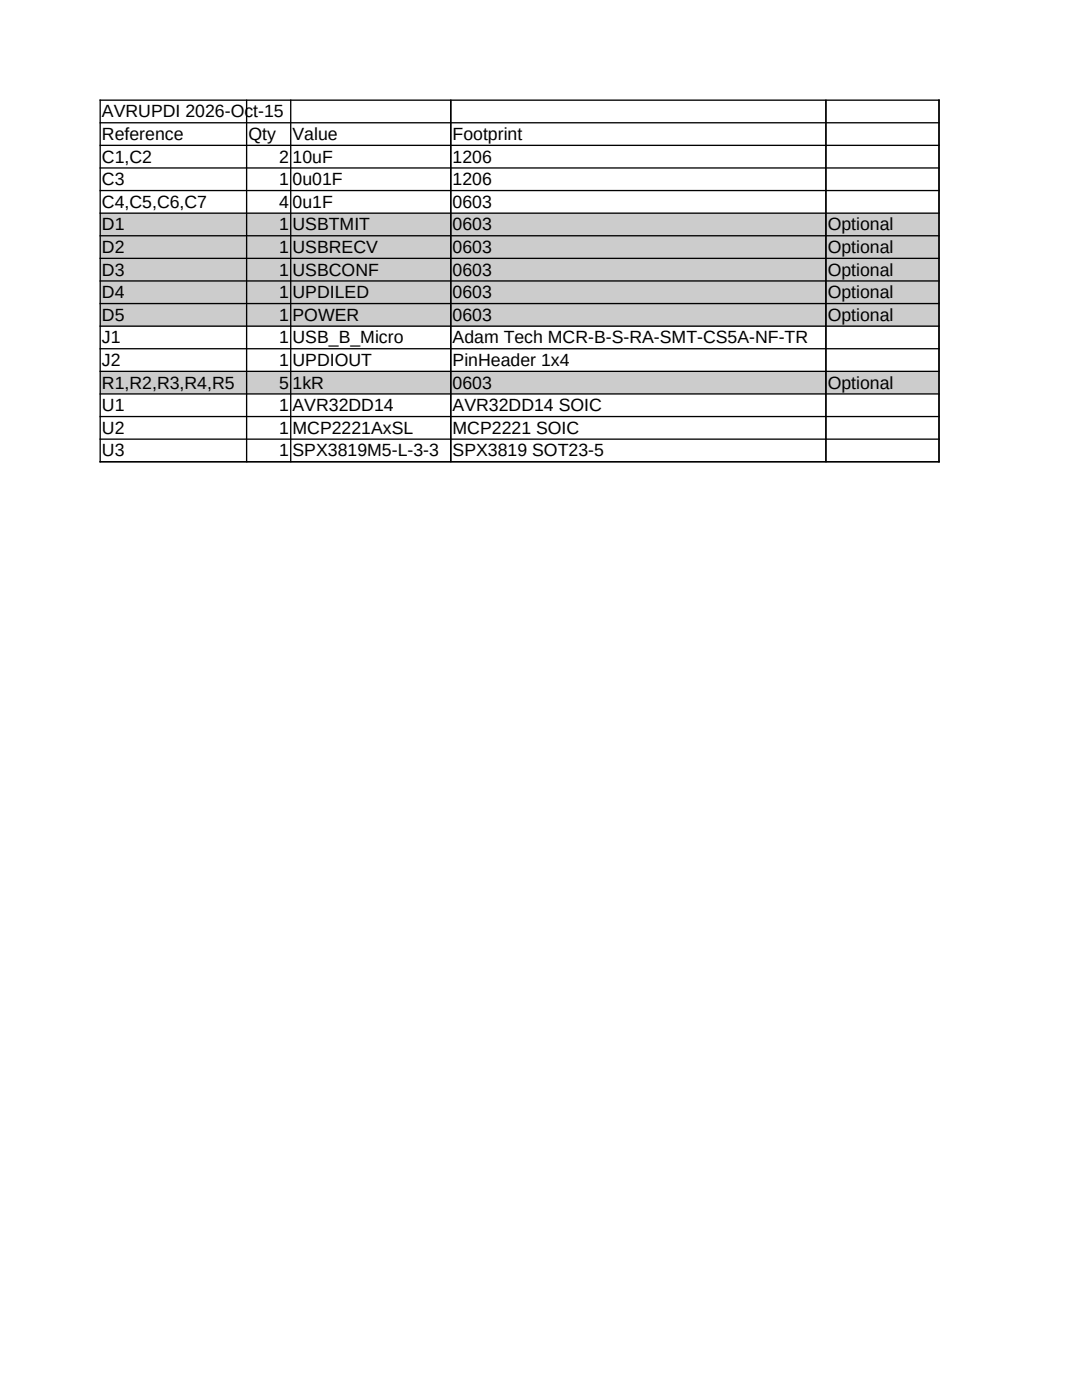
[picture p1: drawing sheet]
<svg xmlns="http://www.w3.org/2000/svg" width="216mm" height="279mm" viewBox="0 0 216 279" stroke-linecap="round" stroke-linejoin="round" font-family="sans-serif">
<defs><g id="words">
<g font-size="3.5">
<text x="20.3" y="23.4">AVRUPDI 2026-Oct-15</text>
<text x="20.3" y="27.9">Reference</text>
<text x="49.6" y="27.9">Qty</text>
<text x="58.4" y="27.9">Value</text>
<text x="90.3" y="27.9">Footprint</text>
<text x="20.3" y="32.4">C1,C2</text>
<text x="55.7" y="32.4">2</text>
<text x="58.4" y="32.4">10uF</text>
<text x="90.3" y="32.4">1206</text>
<text x="20.3" y="36.9">C3</text>
<text x="20.3" y="41.5">C4,C5,C6,C7</text>
<text x="55.7" y="36.9">1</text>
<text x="55.7" y="41.5">4</text>
<text x="58.4" y="36.9">0u01F</text>
<text x="58.4" y="41.5">0u1F</text>
<text x="90.3" y="36.9">1206</text>
<text x="90.3" y="41.5">0603</text>
<text x="20.3" y="46">D1</text>
<text x="55.7" y="46">1</text>
<text x="58.4" y="46">USBTMIT</text>
<text x="90.3" y="46">0603</text>
<text x="165.2" y="46">Optional</text>
<text x="20.3" y="50.5">D2</text>
<text x="55.7" y="50.5">1</text>
<text x="58.4" y="50.5">USBRECV</text>
<text x="90.3" y="50.5">0603</text>
<text x="165.2" y="50.5">Optional</text>
<text x="20.3" y="55">D3</text>
<text x="20.3" y="59.5">D4</text>
<text x="55.7" y="55">1</text>
<text x="55.7" y="59.5">1</text>
<text x="58.4" y="55">USBCONF</text>
<text x="58.4" y="59.5">UPDILED</text>
<text x="90.3" y="55">0603</text>
<text x="90.3" y="59.5">0603</text>
<text x="165.2" y="55">Optional</text>
<text x="165.2" y="59.5">Optional</text>
<text x="20.3" y="64">D5</text>
<text x="55.7" y="64">1</text>
<text x="58.4" y="64">POWER</text>
<text x="90.3" y="64">0603</text>
<text x="165.2" y="64">Optional</text>
<text x="20.3" y="68.5">J1</text>
<text x="55.7" y="68.5">1</text>
<text x="58.4" y="68.5">USB_B_Micro</text>
<text x="90.3" y="68.5">Adam Tech MCR-B-S-RA-SMT-CS5A-NF-TR</text>
<text x="20.3" y="73">J2</text>
<text x="20.3" y="77.5">R1,R2,R3,R4,R5</text>
<text x="55.7" y="73">1</text>
<text x="55.7" y="77.5">5</text>
<text x="58.4" y="73">UPDIOUT</text>
<text x="58.4" y="77.5">1kR</text>
<text x="90.3" y="73">PinHeader 1x4</text>
<text x="90.3" y="77.5">0603</text>
<text x="165.2" y="77.5">Optional</text>
<text x="20.3" y="82.1">U1</text>
<text x="55.7" y="82.1">1</text>
<text x="58.4" y="82.1">AVR32DD14</text>
<text x="90.3" y="82.1">AVR32DD14 SOIC</text>
<text x="20.3" y="86.6">U2</text>
<text x="55.7" y="86.6">1</text>
<text x="58.4" y="86.6">MCP2221AxSL</text>
<text x="90.3" y="86.6">MCP2221 SOIC</text>
<text x="20.3" y="91.1">U3</text>
<text x="55.7" y="91.1">1</text>
<text x="58.4" y="91.1">SPX3819M5-L-3-3</text>
<text x="90.3" y="91.1">SPX3819 SOT23-5</text>
</g>
</g></defs>
<g fill="#ccc">
<path d="M20 42.5h167.4v22.6h-167.4z" fill-rule="evenodd"/>
<path d="M20 74.1h167.4v4.5h-167.4z" fill-rule="evenodd"/>
</g>
<g fill="none" stroke="#000" stroke-width=".26">
<path d="M19.9 20h167.6M20 19.9v72.4M49.2 19.9v72.4M58 19.9v72.4M89.9 19.9v72.4M164.8 19.9v72.4M187.4 19.9v72.4M19.9 24.5h167.6M19.9 29h167.6M19.9 33.5h167.6M19.9 38h167.6M19.9 42.5h167.6"/>
<path d="M19.9 47h167.6M19.9 51.6h167.6M19.9 56.1h167.6M19.9 60.6h167.6M19.9 65.1h167.6M19.9 69.6h167.6M19.9 74.1h167.6M19.9 78.6h167.6M19.9 83.1h167.6M19.9 87.6h167.6M19.9 92.2h167.6"/>
</g>
<use href="#words"/>
</svg>
